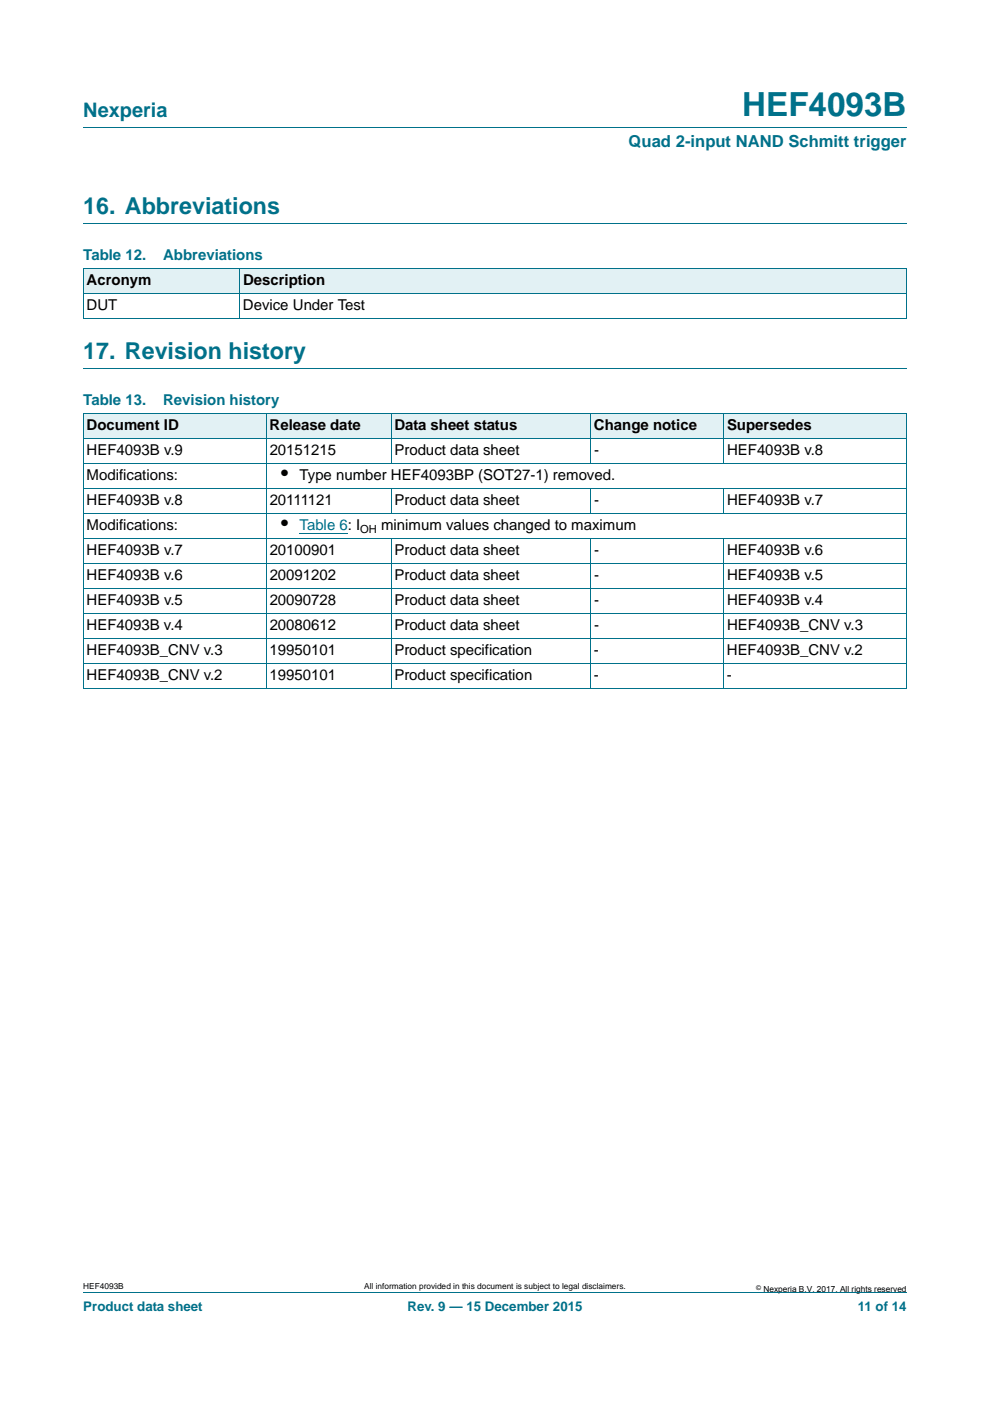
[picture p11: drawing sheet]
<svg xmlns="http://www.w3.org/2000/svg" width="210mm" height="297mm" viewBox="0 0 210 297" stroke-linecap="round" stroke-linejoin="round" font-family="sans-serif">
<defs><g id="words">
<text font-size="7" fill="#00718a" x="157.4" y="24.6">HEF4093B</text>
<g font-size="4.9" fill="#00718a">
<text x="17.7" y="45.4">16. Abbreviations</text>
<text x="17.7" y="76.1">17. Revision history</text>
</g>
<text font-size="4.2" fill="#00718a" x="17.7" y="24.9">Nexperia</text>
<g font-size="4.2">
<text x="59.6" y="101.8">•</text>
<text x="59.6" y="112.4">•</text>
</g>
<text font-size="3.5" fill="#00718a" x="133.3" y="31.1">Quad 2-input NAND Schmitt trigger</text>
<g font-size="3.2" fill="#00718a">
<text x="17.7" y="55.2">Table 12.</text>
<text x="34.6" y="55.2">Abbreviations</text>
<text x="17.7" y="85.9">Table 13.</text>
<text x="34.6" y="85.9">Revision history</text>
</g>
<g font-size="3.2">
<text x="18.4" y="65.8">DUT</text>
<text x="18.4" y="60.5">Acronym</text>
<text x="51.5" y="65.8">Device Under Test</text>
<text x="51.5" y="60.5">Description</text>
<text x="18.4" y="91.2">Document ID</text>
<text x="57.2" y="91.2">Release date</text>
<text x="83.7" y="91.2">Data sheet status</text>
<text x="126" y="91.2">Change notice</text>
<text x="154.2" y="91.2">Supersedes</text>
<text x="18.4" y="96.5">HEF4093B v.9</text>
<text x="18.4" y="101.8">Modifications:</text>
<text x="57.2" y="96.5">20151215</text>
<text x="63.5" y="101.8">Type number HEF4093BP (SOT27-1) removed.</text>
<text x="83.7" y="96.5">Product data sheet</text>
<text x="126" y="96.5">-</text>
<text x="154.2" y="96.5">HEF4093B v.8</text>
<text x="18.4" y="107.1">HEF4093B v.8</text>
<text x="57.2" y="107.1">20111121</text>
<text x="83.7" y="107.1">Product data sheet</text>
<text x="126" y="107.1">-</text>
<text x="154.2" y="107.1">HEF4093B v.7</text>
<text x="18.4" y="112.4">Modifications:</text>
<text x="80.9" y="112.4">minimum values changed to maximum</text>
<text x="18.4" y="117.6">HEF4093B v.7</text>
<text x="57.2" y="117.6">20100901</text>
<text x="83.7" y="117.6">Product data sheet</text>
<text x="126" y="117.6">-</text>
<text x="154.2" y="117.6">HEF4093B v.6</text>
<text x="18.4" y="122.9">HEF4093B v.6</text>
<text x="57.2" y="122.9">20091202</text>
<text x="83.7" y="122.9">Product data sheet</text>
<text x="126" y="122.9">-</text>
<text x="154.2" y="122.9">HEF4093B v.5</text>
<text x="18.4" y="128.2">HEF4093B v.5</text>
<text x="57.2" y="128.2">20090728</text>
<text x="83.7" y="128.2">Product data sheet</text>
<text x="126" y="128.2">-</text>
<text x="154.2" y="128.2">HEF4093B v.4</text>
<text x="18.4" y="133.5">HEF4093B v.4</text>
<text x="57.2" y="133.5">20080612</text>
<text x="83.7" y="133.5">Product data sheet</text>
<text x="126" y="133.5">-</text>
<text x="154.2" y="133.5">HEF4093B_CNV v.3</text>
<text x="18.4" y="138.8">HEF4093B_CNV v.3</text>
<text x="57.2" y="138.8">19950101</text>
<text x="83.7" y="138.8">Product specification</text>
<text x="126" y="138.8">-</text>
<text x="154.2" y="138.8">HEF4093B_CNV v.2</text>
<text x="18.4" y="144.1">HEF4093B_CNV v.2</text>
<text x="57.2" y="144.1">19950101</text>
<text x="83.7" y="144.1">Product specification</text>
<text x="126" y="144.1">-</text>
<text x="154.2" y="144.1">-</text>
</g>
<text font-size="3.2" fill="#00f" x="63.5" y="112.4">Table 6: I</text>
<g font-size="2.8" fill="#00718a">
<text x="17.7" y="277.9">Product data sheet</text>
<text x="86.4" y="277.9">Rev. 9 — 15 December 2015</text>
<text x="182" y="277.9">11 of 14</text>
</g>
<text font-size="2.4" x="76.4" y="112.9">OH</text>
<g font-size="1.8">
<text x="17.7" y="273.3">HEF4093B</text>
<text x="77.2" y="273.3">All information provided in this document is subject to legal disclaimers.</text>
<text x="161.9" y="273.9">Nexperia B.V. 2017. All rights reserved</text>
</g>
<text font-size="1.4" x="160.4" y="273.4">©</text>
</g></defs>
<path d="M17.7 27h174.6M17.7 47.4h174.6M17.7 78.1h174.6M17.7 273.9h174.6" fill="none" stroke="#00718a" stroke-width=".21"/>
<g fill="#e2f1f4">
<path d="M17.7 57h33.1v5.3h-33.1z"/>
<path d="M50.8 57h141.5v5.3h-141.5z"/>
<path d="M17.7 87.7h38.8v5.2h-38.8z"/>
<path d="M56.5 87.7h26.4v5.2h-26.4z"/>
<path d="M82.9 87.7h42.4v5.2h-42.4z"/>
<path d="M125.3 87.7h28.2v5.2h-28.2z"/>
<path d="M153.5 87.7h38.8v5.2h-38.8z"/>
</g>
<path d="M63.5 113.1h10.3" fill="none" stroke="#00f" stroke-width=".21"/>
<g fill="none" stroke="#00718a" stroke-width=".21">
<path d="M17.6 57h174.7M17.7 57v10.5M50.8 56.9v10.7M192.3 57v10.5M17.6 62.3h174.7M17.6 67.6h174.7M17.6 87.7h174.7M17.6 93h174.7M17.6 98.2h174.7M17.7 87.7v58.1M56.5 87.6v58.3M82.9 87.6v10.7"/>
<path d="M125.3 87.6v10.7M153.5 87.6v10.7M192.3 87.7v58.1M17.6 103.5h174.7M17.6 108.8h174.7M17.6 114.1h174.7M17.6 119.4h174.7M82.9 103.5v5.4M82.9 114.1v31.8M125.3 103.5v5.4M125.3 114.1v31.8M153.5 103.5v5.4"/>
<path d="M153.5 114.1v31.8M17.6 124.7h174.7M17.6 130h174.7M17.6 135.3h174.7M17.6 140.6h174.7M17.6 145.9h174.7"/>
</g>
<use href="#words"/>
</svg>
